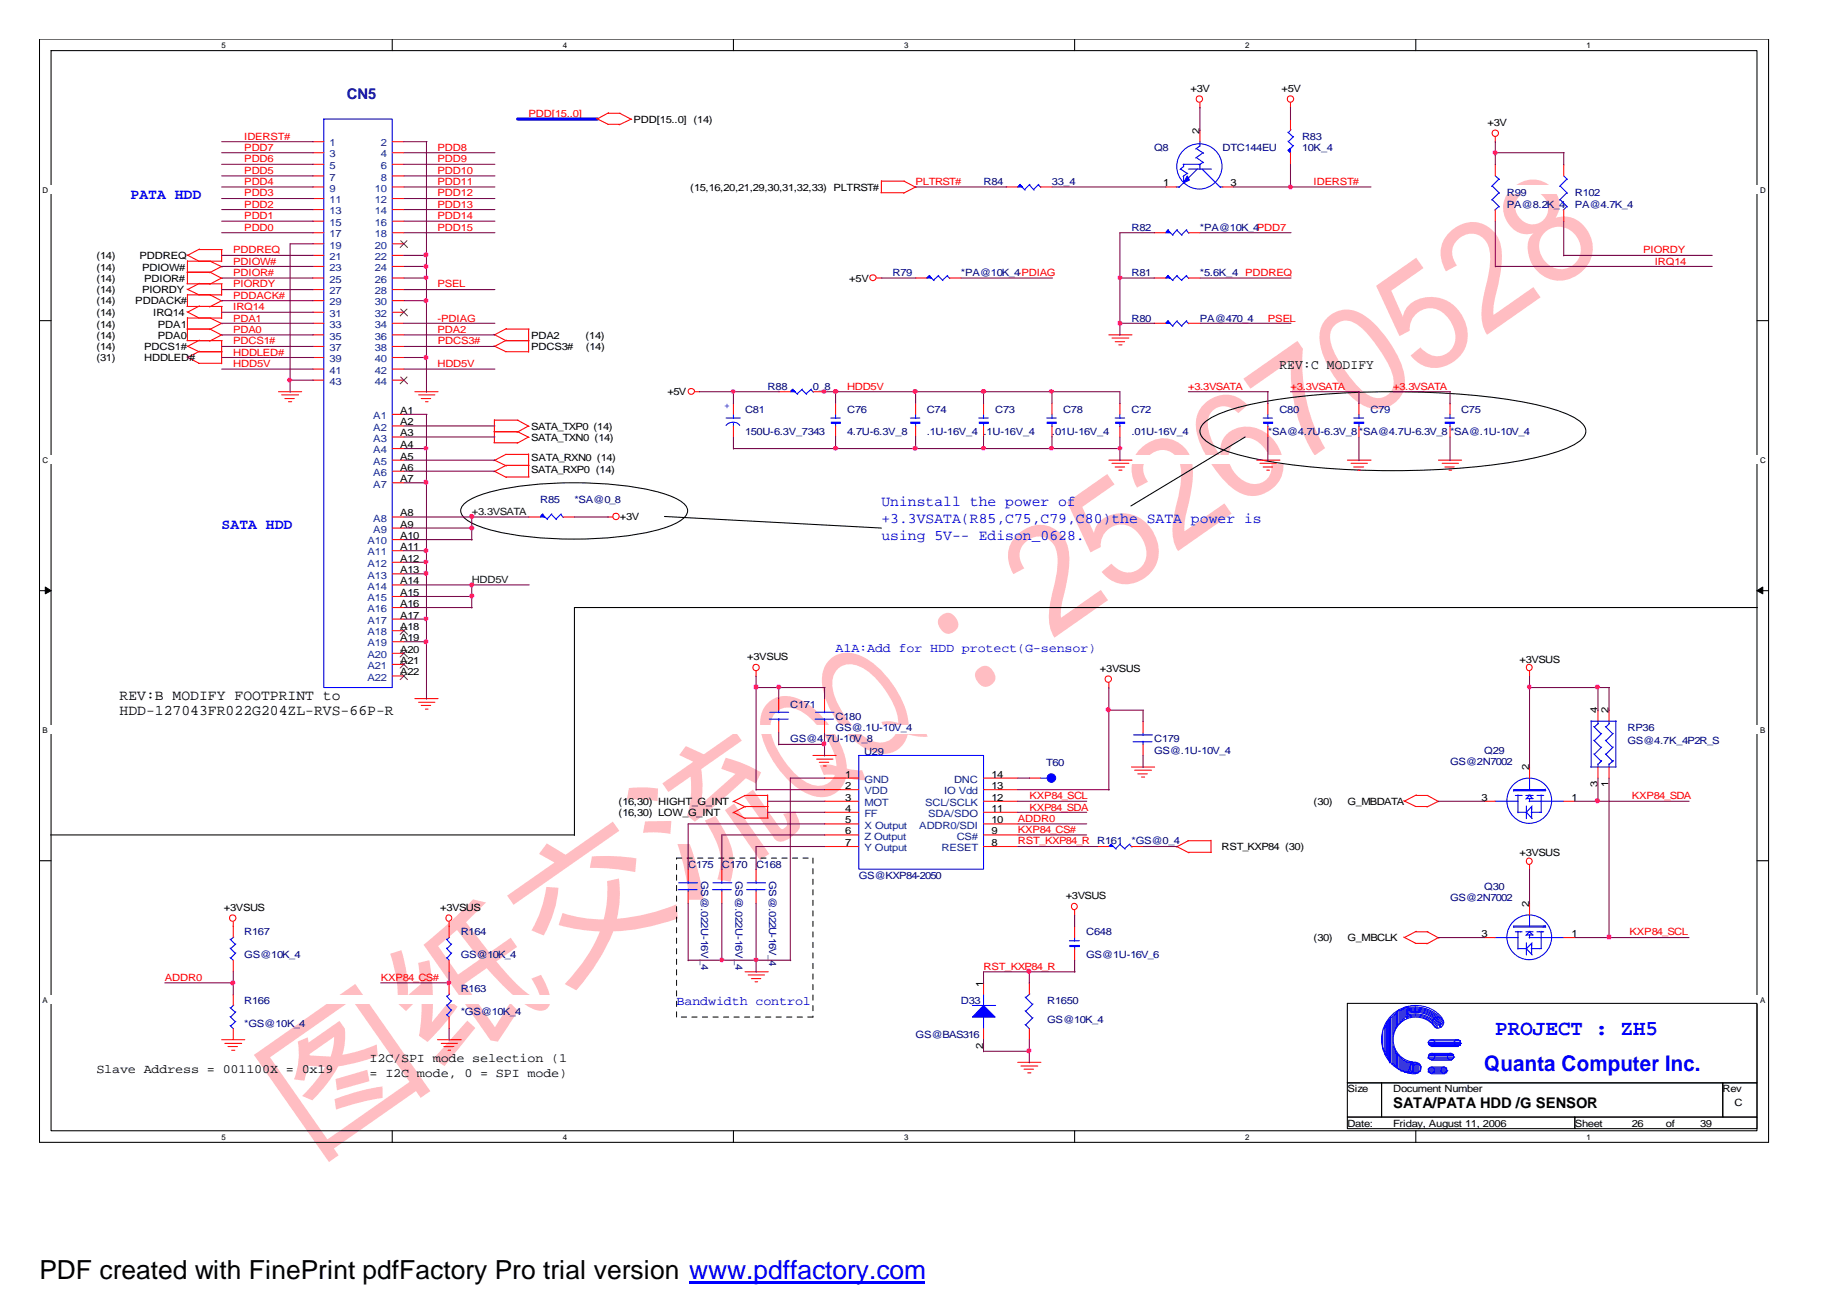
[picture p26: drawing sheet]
<svg xmlns="http://www.w3.org/2000/svg" width="297mm" height="210mm" viewBox="0 0 297 210" stroke-linecap="round" stroke-linejoin="round" font-family="sans-serif">
<defs><g id="words">
<text font-size="24.3" fill="#ffbdc2" x="49.9" y="186.4" transform="rotate(-35 49.9 186.4)">图纸交流QQ：252670528</text>
<text font-size="4.2" x="6.3" y="205.7">PDF created with FinePrint pdfFactory Pro trial version www.pdffactory.com</text>
<g font-size="3.5" fill="#00f">
<text x="240.5" y="166.6">PROJECT : ZH5</text>
<text x="238.7" y="172.3">Quanta Computer Inc.</text>
</g>
<text font-size="2.4" fill="#000080" x="55.8" y="15.8">CN5</text>
<g font-size="2.4" fill="#00f">
<text x="21" y="32">PATA HDD</text>
<text x="141.7" y="81.4">Uninstall the power of</text>
<text x="35.6" y="85.1">SATA HDD</text>
<text x="141.7" y="84.1">+3.3VSATA(R85,C75,C79,C80)the SATA power is</text>
<text x="141.7" y="86.8">using 5V-- Edison_0628.</text>
</g>
<g font-size="2.4">
<text x="19.2" y="112.5">REV:B MODIFY FOOTPRINT to</text>
<text x="19.2" y="115">HDD-127043FR022G204ZL-RVS-66P-R</text>
<text x="224" y="178.2">SATA/PATA HDD /G SENSOR</text>
</g>
<text font-size="2.2" x="205.7" y="59.4">REV:C MODIFY</text>
<g font-size="2" fill="#00f">
<text x="134.4" y="104.9">A1A:Add for HDD protect(G-sensor)</text>
<text x="108.8" y="161.6">Bandwidth control</text>
</g>
<g font-size="2">
<text x="15.5" y="172.6">Slave Address = 001100X = 0x19</text>
<text x="59.4" y="170.8">I2C/SPI mode selection (1</text>
<text x="59.4" y="173.2">= I2C mode, 0 = SPI mode)</text>
</g>
<g font-size="1.6">
<text x="191.4" y="14.7">+3V</text>
<text x="206.1" y="14.7">+5V</text>
<text x="101.9" y="19.7">PDD[15..0] (14)</text>
<text x="192.9" y="21.5" transform="rotate(-90 192.9 21.5)">2</text>
<text x="239.2" y="20.2">+3V</text>
<text x="187" y="30">1</text>
<text x="197.9" y="30">3</text>
<text x="111" y="30.7">(15,16,20,21,29,30,31,32,33) PLTRST#</text>
<text x="15.5" y="41.7">(14)</text>
<text x="22.4" y="41.7">PDDREQ</text>
<text x="15.5" y="43.5">(14)</text>
<text x="15.5" y="47.2">(14)</text>
<text x="15.5" y="45.3">(14)</text>
<text x="22.9" y="43.5">PDIOW#</text>
<text x="22.9" y="47.2">PIORDY</text>
<text x="23.2" y="45.3">PDIOR#</text>
<text x="136.6" y="45.3">+5V</text>
<text x="15.5" y="49">(14)</text>
<text x="15.5" y="50.8">(14)</text>
<text x="15.5" y="52.7">(14)</text>
<text x="21.8" y="49">PDDACK#</text>
<text x="24.6" y="50.8">IRQ14</text>
<text x="25.4" y="52.7">PDA1</text>
<text x="15.5" y="54.5">(14)</text>
<text x="15.5" y="56.3">(14)</text>
<text x="15.5" y="58.1">(31)</text>
<text x="23.2" y="56.3">PDCS1#</text>
<text x="23.2" y="58.1">HDDLED#</text>
<text x="25.4" y="54.5">PDA0</text>
<text x="85.4" y="54.5">PDA2</text>
<text x="85.4" y="56.3">PDCS3#</text>
<text x="94.2" y="54.5">(14)</text>
<text x="94.2" y="56.3">(14)</text>
<text x="107.4" y="63.6">+5V</text>
<text x="64.3" y="66.6">A1</text>
<text x="64.3" y="68.4">A2</text>
<text x="64.3" y="70.2">A3</text>
<text x="85.4" y="71">SATA_TXN0 (14)</text>
<text x="85.4" y="69.1">SATA_TXP0 (14)</text>
<text x="64.3" y="72.1">A4</text>
<text x="64.3" y="73.9">A5</text>
<text x="64.3" y="75.7">A6</text>
<text x="64.3" y="77.6">A7</text>
<text x="85.4" y="74.2">SATA_RXN0 (14)</text>
<text x="85.4" y="76">SATA_RXP0 (14)</text>
<text x="64.3" y="83.1">A8</text>
<text x="99.7" y="83.6">+3V</text>
<text x="64.3" y="84.9">A9</text>
<text x="64.3" y="86.7">A10</text>
<text x="64.3" y="88.5">A11</text>
<text x="64.3" y="90.4">A12</text>
<text x="64.3" y="92.2">A13</text>
<text x="64.3" y="94">A14</text>
<text x="64.3" y="95.9">A15</text>
<text x="64.3" y="97.6">A16</text>
<text x="64.3" y="99.5">A17</text>
<text x="64.3" y="101.4">A18</text>
<text x="64.3" y="103.1">A19</text>
<text x="64.3" y="105">A20</text>
<text x="64.3" y="106.8">A21</text>
<text x="120.1" y="106.2">+3VSUS</text>
<text x="244.3" y="106.6">+3VSUS</text>
<text x="64.3" y="108.6">A22</text>
<text x="176.9" y="108">+3VSUS</text>
<text x="256.9" y="114.7" transform="rotate(-90 256.9 114.7)">4</text>
<text x="258.7" y="114.7" transform="rotate(-90 258.7 114.7)">2</text>
<text x="135.9" y="125.1">1</text>
<text x="159.4" y="125.1">14</text>
<text x="245.9" y="123.9" transform="rotate(-90 245.9 123.9)">2</text>
<text x="99.5" y="129.5">(16,30) HIGHT_G_INT</text>
<text x="99.5" y="131.2">(16,30) LOW_G_INT</text>
<text x="135.9" y="128.8">3</text>
<text x="135.9" y="130.6">4</text>
<text x="135.9" y="126.9">2</text>
<text x="159.4" y="126.9">13</text>
<text x="159.4" y="128.8">12</text>
<text x="159.4" y="130.6">11</text>
<text x="211.2" y="129.5">(30)</text>
<text x="216.7" y="129.5">G_MBDATA</text>
<text x="238.3" y="128.8">3</text>
<text x="252.7" y="128.8">1</text>
<text x="256.9" y="126.6" transform="rotate(-90 256.9 126.6)">3</text>
<text x="258.7" y="126.6" transform="rotate(-90 258.7 126.6)">1</text>
<text x="135.9" y="132.4">5</text>
<text x="135.9" y="134.2">6</text>
<text x="135.9" y="136.1">7</text>
<text x="159.4" y="134.2">9</text>
<text x="159.4" y="132.4">10</text>
<text x="159.4" y="136.1">8</text>
<text x="196.4" y="136.8">RST_KXP84 (30)</text>
<text x="244.3" y="137.7">+3VSUS</text>
<text x="36" y="146.5">+3VSUS</text>
<text x="70.8" y="146.5">+3VSUS</text>
<text x="171.4" y="144.6">+3VSUS</text>
<text x="245.9" y="145.9" transform="rotate(-90 245.9 145.9)">2</text>
<text x="211.2" y="151.4">(30)</text>
<text x="216.7" y="151.4">G_MBCLK</text>
<text x="238.3" y="150.7">3</text>
<text x="252.7" y="150.7">1</text>
<text x="158.1" y="158.7" transform="rotate(-90 158.1 158.7)">1</text>
<text x="158.1" y="168.7" transform="rotate(-90 158.1 168.7)">2</text>
<text x="216.7" y="175.7">Size</text>
<text x="224" y="175.7">Document Number</text>
<text x="277" y="175.7">Rev</text>
<text x="278.9" y="177.9">C</text>
<text x="216.7" y="181.2">Date:</text>
<text x="224" y="181.2">Friday, August 11, 2006</text>
<text x="253.2" y="181.2">Sheet</text>
<text x="262.4" y="181.2">26</text>
<text x="267.9" y="181.2">of</text>
<text x="273.4" y="181.2">39</text>
</g>
<g font-size="1.6" fill="#f00">
<text x="39.3" y="22.5">IDERST#</text>
<text x="85" y="18.8">PDD[15..0]</text>
<text x="39.3" y="26.1">PDD6</text>
<text x="39.3" y="28">PDD5</text>
<text x="39.3" y="24.3">PDD7</text>
<text x="39.3" y="29.8">PDD4</text>
<text x="70.4" y="28">PDD10</text>
<text x="70.4" y="24.3">PDD8</text>
<text x="70.4" y="26.1">PDD9</text>
<text x="70.4" y="29.8">PDD11</text>
<text x="147.2" y="29.8">PLTRST#</text>
<text x="211.2" y="29.8">IDERST#</text>
<text x="39.3" y="31.6">PDD3</text>
<text x="39.3" y="33.5">PDD2</text>
<text x="39.3" y="35.2">PDD1</text>
<text x="70.4" y="33.5">PDD13</text>
<text x="70.4" y="31.6">PDD12</text>
<text x="70.4" y="35.2">PDD14</text>
<text x="37.5" y="40.7">PDDREQ</text>
<text x="39.3" y="37.1">PDD0</text>
<text x="70.4" y="37.1">PDD15</text>
<text x="264.2" y="40.7">PIORDY</text>
<text x="37.5" y="46.2">PIORDY</text>
<text x="37.5" y="42.6">PDIOW#</text>
<text x="37.5" y="44.4">PDIOR#</text>
<text x="70.4" y="46.2">PSEL</text>
<text x="266.1" y="42.6">IRQ14</text>
<text x="37.5" y="53.5">PDA0</text>
<text x="37.5" y="49.9">IRQ14</text>
<text x="37.5" y="48.1">PDDACK#</text>
<text x="37.5" y="51.7">PDA1</text>
<text x="70.4" y="51.7">-PDIAG</text>
<text x="70.4" y="53.5">PDA2</text>
<text x="203.9" y="51.7">PSEL</text>
<text x="37.5" y="55.4">PDCS1#</text>
<text x="37.5" y="57.2">HDDLED#</text>
<text x="37.5" y="59">HDD5V</text>
<text x="70.4" y="59">HDD5V</text>
<text x="70.4" y="55.4">PDCS3#</text>
<text x="136.2" y="62.7">HDD5V</text>
<text x="191" y="62.7">+3.3VSATA</text>
<text x="207.5" y="62.7">+3.3VSATA</text>
<text x="224" y="62.7">+3.3VSATA</text>
<text x="165.5" y="130.4">KXP84_SDA</text>
<text x="165.5" y="128.5">KXP84_SCL</text>
<text x="262.4" y="128.5">KXP84_SDA</text>
<text x="163.7" y="132.2">ADDR0</text>
<text x="163.7" y="134">KXP84_CS#</text>
<text x="163.7" y="135.8">RST_KXP84_R</text>
<text x="158.2" y="156">RST_KXP84_R</text>
<text x="262" y="150.5">KXP84_SCL</text>
<text x="26.5" y="157.8">ADDR0</text>
<text x="61.2" y="157.8">KXP84_CS#</text>
</g>
<g font-size="1.6" fill="#004080">
<text x="53" y="23.6">1</text>
<text x="61.2" y="23.6">2</text>
<text x="53" y="25.3">3</text>
<text x="53" y="27.2">5</text>
<text x="53" y="29.1">7</text>
<text x="61.2" y="25.3">4</text>
<text x="61.2" y="27.2">6</text>
<text x="61.2" y="29.1">8</text>
<text x="53" y="30.8">9</text>
<text x="53" y="32.7">11</text>
<text x="53" y="34.5">13</text>
<text x="60.3" y="30.8">10</text>
<text x="60.3" y="32.7">12</text>
<text x="60.3" y="34.5">14</text>
<text x="53" y="36.3">15</text>
<text x="53" y="38.2">17</text>
<text x="53" y="40">19</text>
<text x="53" y="41.8">21</text>
<text x="60.3" y="36.3">16</text>
<text x="60.3" y="38.2">18</text>
<text x="60.3" y="40">20</text>
<text x="60.3" y="41.8">22</text>
<text x="53" y="43.6">23</text>
<text x="53" y="45.5">25</text>
<text x="53" y="47.3">27</text>
<text x="60.3" y="43.6">24</text>
<text x="60.3" y="45.5">26</text>
<text x="60.3" y="47.3">28</text>
<text x="53" y="49.1">29</text>
<text x="53" y="51">31</text>
<text x="53" y="52.8">33</text>
<text x="60.3" y="49.1">30</text>
<text x="60.3" y="51">32</text>
<text x="60.3" y="52.8">34</text>
<text x="53" y="54.6">35</text>
<text x="53" y="56.5">37</text>
<text x="53" y="58.3">39</text>
<text x="60.3" y="54.6">36</text>
<text x="60.3" y="56.5">38</text>
<text x="60.3" y="58.3">40</text>
<text x="53" y="60.1">41</text>
<text x="53" y="61.9">43</text>
<text x="60.3" y="60.1">42</text>
<text x="60.3" y="61.9">44</text>
<text x="60" y="67.4">A1</text>
<text x="60" y="69.3">A2</text>
<text x="60" y="71">A3</text>
<text x="60" y="72.9">A4</text>
<text x="60" y="74.8">A5</text>
<text x="60" y="76.6">A6</text>
<text x="60" y="78.4">A7</text>
<text x="60" y="83.9">A8</text>
<text x="59.1" y="87.6">A10</text>
<text x="59.1" y="89.3">A11</text>
<text x="60" y="85.7">A9</text>
<text x="59.1" y="91.2">A12</text>
<text x="59.1" y="93.1">A13</text>
<text x="59.1" y="94.8">A14</text>
<text x="59.1" y="96.7">A15</text>
<text x="59.1" y="98.5">A16</text>
<text x="59.1" y="100.3">A17</text>
<text x="59.1" y="102.2">A18</text>
<text x="59.1" y="104">A19</text>
<text x="59.1" y="105.8">A20</text>
<text x="59.1" y="107.6">A21</text>
<text x="59.1" y="109.5">A22</text>
<text x="139" y="125.9">GND</text>
<text x="153.4" y="125.9">DNC</text>
<text x="139" y="129.6">MOT</text>
<text x="139" y="131.4">FF</text>
<text x="139" y="127.8">VDD</text>
<text x="148.8" y="129.6">SCL/SCLK</text>
<text x="149.3" y="131.4">SDA/SDO</text>
<text x="151.8" y="127.8">IO Vdd</text>
<text x="139" y="133.3">X Output</text>
<text x="139" y="135.1">Z Output</text>
<text x="139" y="136.9">Y Output</text>
<text x="147.8" y="133.3">ADDR0/SDI</text>
<text x="151.4" y="136.9">RESET</text>
<text x="153.8" y="135.1">CS#</text>
</g>
<g font-size="1.6" fill="#000080">
<text x="209.4" y="22.5">R83</text>
<text x="158.2" y="29.8">R84</text>
<text x="169.2" y="29.8">33_4</text>
<text x="185.6" y="24.3">Q8</text>
<text x="196.6" y="24.3">DTC144EU</text>
<text x="209.4" y="24.3">10K_4</text>
<text x="242.3" y="31.6">R99</text>
<text x="242.3" y="33.5">PA@8.2K_4</text>
<text x="253.2" y="31.6">R102</text>
<text x="253.2" y="33.5">PA@4.7K_4</text>
<text x="181.9" y="37.1">R82</text>
<text x="193" y="37.1">*PA@10K_4PDD7</text>
<text x="143.5" y="44.4">R79</text>
<text x="154.5" y="44.4">*PA@10K_4-PDIAG</text>
<text x="181.9" y="44.4">R81</text>
<text x="193" y="44.4">*5.6K_4 PDDREQ</text>
<text x="181.9" y="51.7">R80</text>
<text x="193" y="51.7">PA@470_4</text>
<text x="123.4" y="62.7">R88</text>
<text x="130.7" y="62.7">0_8</text>
<text x="119.8" y="66.4">C81</text>
<text x="119.8" y="70">150U-6.3V_7343</text>
<text x="136.2" y="70">4.7U-6.3V_8</text>
<text x="136.2" y="66.4">C76</text>
<text x="149" y="70">.1U-16V_4 .1U-16V_4</text>
<text x="149" y="66.4">C74</text>
<text x="160" y="66.4">C73</text>
<text x="169.2" y="70">.01U-16V_4</text>
<text x="170.9" y="66.4">C78</text>
<text x="181.9" y="70">.01U-16V_4</text>
<text x="181.9" y="66.4">C72</text>
<text x="203.9" y="70">*SA@4.7U-6.3V_8*SA@4.7U-6.3V_8 *SA@.1U-10V_4</text>
<text x="205.7" y="66.4">C80</text>
<text x="220.4" y="66.4">C79</text>
<text x="234.9" y="66.4">C75</text>
<text x="86.9" y="81">R85</text>
<text x="92.4" y="81">*SA@0_8</text>
<text x="127.1" y="113.9">C171</text>
<text x="127.1" y="119.4">GS@4.7U-10V_8</text>
<text x="134.4" y="115.8">C180</text>
<text x="134.4" y="117.5">GS@.1U-10V_4</text>
<text x="185.6" y="119.4">C179</text>
<text x="261.7" y="117.5">RP36</text>
<text x="261.7" y="119.7">GS@4.7K_4P2R_S</text>
<text x="138.9" y="121.4">U29</text>
<text x="168.2" y="123.2">T60</text>
<text x="185.6" y="121.3">GS@.1U-10V_4</text>
<text x="233.2" y="123">GS@2N7002</text>
<text x="238.7" y="121.3">Q29</text>
<text x="176.4" y="135.8">R161</text>
<text x="181.9" y="135.8">*GS@0_4</text>
<text x="110.7" y="139.5">C175</text>
<text x="112.8" y="141.7" transform="rotate(90 112.8 141.7)">GS@.022U-16V_4</text>
<text x="116.1" y="139.5">C170</text>
<text x="118.3" y="141.7" transform="rotate(90 118.3 141.7)">GS@.022U-16V_4</text>
<text x="121.6" y="139.5">C168</text>
<text x="123.7" y="141.7" transform="rotate(90 123.7 141.7)">GS@.022U-16V_4</text>
<text x="138.1" y="141.3">GS@KXP84-2050</text>
<text x="238.7" y="143.2">Q30</text>
<text x="233.2" y="145">GS@2N7002</text>
<text x="39.3" y="150.5">R167</text>
<text x="39.3" y="154.1">GS@10K_4</text>
<text x="74.1" y="150.5">R164</text>
<text x="74.1" y="154.1">GS@10K_4</text>
<text x="174.7" y="150.5">C648</text>
<text x="174.7" y="154.1">GS@1U-16V_6</text>
<text x="39.3" y="161.5">R166</text>
<text x="74.1" y="159.6">R163</text>
<text x="154.5" y="161.5">D33</text>
<text x="168.4" y="161.5">R1650</text>
<text x="39.3" y="165.1">*GS@10K_4</text>
<text x="74.1" y="163.3">*GS@10K_4</text>
<text x="147.2" y="167">GS@BAS316</text>
<text x="168.4" y="164.6">GS@10K_4</text>
</g>
<text font-size="1.6" fill="#00f" x="116.5" y="64.9" transform="rotate(90 116.5 64.9)">+</text>
<g font-size="1.6" fill="#004000">
<text x="75.9" y="82.8">+3.3VSATA</text>
<text x="75.9" y="93.8">HDD5V</text>
</g>
<g font-size="1.3">
<text x="35.6" y="7.7">5</text>
<text x="90.5" y="7.7">4</text>
<text x="145.4" y="7.7">3</text>
<text x="200.2" y="7.7">2</text>
<text x="255.1" y="7.7">1</text>
<text x="6.9" y="31">D</text>
<text x="283" y="31">D</text>
<text x="6.9" y="74.4">C</text>
<text x="283" y="74.4">C</text>
<text x="6.9" y="117.9">B</text>
<text x="283" y="117.9">B</text>
<text x="6.9" y="161.3">A</text>
<text x="283" y="161.3">A</text>
<text x="35.6" y="183.3">5</text>
<text x="90.5" y="183.3">4</text>
<text x="145.4" y="183.3">3</text>
<text x="200.2" y="183.3">2</text>
<text x="255.1" y="183.3">1</text>
</g>
</g></defs>
<path d="M6.3 6.3h278.1v177.4h-278zM8.2 8.1h274.3v173.8h-274.3z" fill="none" stroke="#000" stroke-width=".17"/>
<g fill="#fff">
<path d="M35.6 6.5h.7v1.5h-.7z"/>
<path d="M35.6 182.1h.7v1.5h-.7z"/>
</g>
<path d="M63.1 6.3v1.8M63.1 181.9v1.8" fill="none" stroke="#000" stroke-width=".17"/>
<g fill="#fff">
<path d="M90.5 6.5h.7v1.5h-.7z"/>
<path d="M90.5 182.1h.7v1.5h-.7z"/>
</g>
<path d="M117.9 6.3v1.8M117.9 181.9v1.8" fill="none" stroke="#000" stroke-width=".17"/>
<g fill="#fff">
<path d="M145.4 6.5h.6v1.5h-.6z"/>
<path d="M145.4 182.1h.6v1.5h-.6z"/>
</g>
<path d="M172.8 6.3v1.8M172.8 181.9v1.8" fill="none" stroke="#000" stroke-width=".17"/>
<g fill="#fff">
<path d="M200.2 6.5h.7v1.5h-.7z"/>
<path d="M200.2 182.1h.7v1.5h-.7z"/>
</g>
<path d="M227.7 6.3v1.8M227.7 181.9v1.8" fill="none" stroke="#000" stroke-width=".17"/>
<g fill="#fff">
<path d="M255.1 6.5h.7v1.5h-.7z"/>
<path d="M255.1 182.1h.7v1.5h-.7z"/>
<path d="M6.9 29.8h277.1v1.5h-277.1z"/>
<path d="M6.9 73.3h277.1v1.4h-277.1z"/>
</g>
<path d="M6.4 51.6h1.8M282.5 51.6h1.9" fill="none" stroke="#000" stroke-width=".17"/>
<path d="M6.9 116.7h277v1.4h-277z" fill="#fff"/>
<path d="M6.4 95h1.8M282.5 95h1.9" fill="none" stroke="#000" stroke-width=".17"/>
<path d="M7.3 94.4l.9 .6-.9 .5zM282.5 95l1-.6v1.1z" fill="#000" stroke="#000" stroke-width=".16"/>
<path d="M6.9 160.1h276.9v1.5h-276.9z" fill="#fff"/>
<g fill="none" stroke="#000" stroke-width=".17">
<path d="M193.5 68.2a9.1 9.1 0 0 1 3.7-2.1 71.7 71.7 0 0 1 18.5-2.9 128.9 128.9 0 0 1 30.2 1.6 22.1 22.1 0 0 1 8 2.9 1.8 1.8 0 0 1 .6 2.8 9.3 9.3 0 0 1-3.7 2 72.5 72.5 0 0 1-18.6 3 126.5 126.5 0 0 1-30.2-1.7 22.2 22.2 0 0 1-7.9-2.8 1.79 1.79 0 0 1-.6-2.8zM200.2 70.3l-18.3 11.1M74.6 81.1a13.2 13.2 0 0 1 6.3-2.5 64.7 64.7 0 0 1 24.3 .4 11.8 11.8 0 0 1 4.9 2.1 1.35 1.35 0 0 1 0 2.1 13.1 13.1 0 0 1-6.4 2.5 64.2 64.2 0 0 1-24.3-.3 11.4 11.4 0 0 1-4.8-2.2 1.36 1.36 0 0 1 0-2.1zM106.8 83.1l34.9 1.8M282.6 97.7h-190.2v36.7M6.4 138.4h1.8M8.1 134.3h84.3M282.5 138.4h1.9M216.7 161.4h65.8v12.8h-65.8zM216.7 174.2h5.5v5.5h-5.5zM216.7 179.7h36.5v1.8h-36.5zM222.2 174.2h54.8v5.5h-54.8z"/>
<path d="M253.2 179.7h29.3v1.8h-29.3zM277 174.2h5.5v5.5h-5.5z"/>
</g>
<path d="M108.8 138h21.9M130.7 138v25.6M108.8 163.6v-25.6M130.7 163.6h-21.9" fill="none" stroke="#000" stroke-width=".16" stroke-dasharray=".8"/>
<g fill="none" stroke="#f00" stroke-width=".17">
<path d="M95.9 19.1l1.9 .9M97.7 20h2M97.8 18.2h1.9M97.9 18.1l-1.9 1M99.7 18.2l1.9 1M101.5 19.1l-1.9 1M193 16.5v.9M207.5 16.5v.9M207.5 19.1v1.8M50.3 22.8h1.8M50.3 24.6h1.8M50.3 26.4h1.8"/>
<path d="M50.3 28.3h1.8M50.3 30.1h1.8M50.3 31.9h1.8M50.3 33.7h1.8M50.3 35.6h1.8M50.3 37.4h1.8M50.3 39.2h1.8M63.1 22.8h1.8M63.1 24.6h1.8M63.1 26.4h1.8M63.1 28.3h1.8M63.1 30.1h1.8"/>
<path d="M63.1 31.9h1.8M63.1 33.7h1.8M63.1 35.6h1.8M63.1 37.4h1.8M63.1 39.2h1.8M141.6 31h3.8M141.7 29.1h3.8M141.7 29.1v1.9M145.4 29.1l1.9 1.1M147.2 30.1l-1.9 1M161.8 30.1h1.9M167.3 30.1h1.9"/>
<path d="M185.6 37.4h1.9M187.5 30.1h1.7M191.1 37.4h1.9M193 20.9v1.9M196.6 30.1h1.8M207.5 24.6v1.8M240.5 22v.9M240.5 26.4v1.9M240.5 33.7v1.9M251.5 26.4v1.9M251.5 33.7v1.9M30.1 55.6l1.9 1"/>
<path d="M30.1 50.1l1.9 1.1M30.1 46.5l1.9 .9M30.1 41l1.9 1M30.1 57.4l1.9 1M30.1 52.9h3.8M30.1 54.8h5.6M30.1 43.8h3.8M30.1 45.6h5.6M30.1 49.3h5.6M30.1 51.2h5.5M30.1 41.9v3.7M30.1 47.3v2"/>
<path d="M30.1 51.1v3.7M30.1 47.4h5.5M30.1 42h5.5M31.9 56.6h3.8M31.9 58.4h3.7M32 40.1h3.7M32.1 54.7l-2 1M32.1 49.2l-2 1M32.1 45.6l-2 1M32.1 40.1l-2 1M32.1 56.5l-2 1M33.8 51.2l1.9 .9"/>
<path d="M33.8 43.8l1.9 1M33.8 52.9l1.9 1M33.8 47.4l1.9 1M33.8 42l1.9 .9M35.6 52l-1.9 1M35.6 40.1v2M35.6 45.6v1.9M35.6 49.3v1.9M35.6 54.8v3.7M35.6 44.7l-1.9 1M35.6 53.9l-1.9 1M35.6 48.4l-1.9 1"/>
<path d="M35.6 42.9l-1.9 1M50.3 44.7h1.8M50.3 53.9h1.8M50.3 41.1h1.8M50.3 42.9h1.8M50.3 46.6h1.8M50.3 48.4h1.8M50.3 50.2h1.8M50.3 52h1.8M50.3 55.7h1.8M50.3 57.5h1.8M50.3 59.4h1.8"/>
<path d="M63.1 44.7h1.8M63.1 53.9h1.8M63.1 41.1h1.8M63.1 42.9h1.8M63.1 46.6h1.8M63.1 48.4h1.8M63.1 50.2h1.8M63.1 52h1.8M63.1 55.7h1.8M63.1 57.5h1.8M63.1 59.4h1.8M79.4 53.8l2 1"/>
<path d="M79.4 55.6l2 1M81.3 54.8h3.8M81.3 56.6h3.7M81.4 52.9h3.7M81.4 52.8l-1.9 1.1M81.4 54.7l-1.9 1M85 52.9v3.8M141 44.7h.8M147.2 44.7h1.8M152.7 44.7h1.8M178.3 53.9h3.7M178.8 54.4h2.7"/>
<path d="M179.3 55h1.5M179.9 55.5h.5M185.6 44.7h1.9M185.6 52h1.9M191.1 44.7h1.9M191.1 52h1.9M44.8 63h3.7M45.3 63.5h2.7M45.8 64.1h1.5M46.4 64.6h.5M50.3 61.1h1.8M63.1 74h1.8"/>
<path d="M63.1 61.1h1.8M63.1 66.6h1.8M63.1 68.5h1.8M63.1 70.3h1.8M63.1 72.2h1.8M63.1 75.8h1.8M63.1 77.7h1.8M66.7 63h3.7M67.3 63.5h2.6M67.7 64.1h1.6M68.4 64.6h.4M79.4 69.4h3.9"/>
<path d="M79.4 71.2h3.8M79.5 67.5v3.7M79.5 67.6h3.8M79.5 74l1.9 .9M79.5 75.8l1.9 1M81.3 74.9h3.8M81.3 73.1h3.7M81.4 73.1l-2 1M81.4 76.7h3.7M81.4 74.9l-2 1M83.2 69.4l1.9 1M83.2 67.6l1.9 1"/>
<path d="M85 73v3.7M85 70.3l-1.9 1M85 68.5l-1.9 1M111.8 63h.7M117.9 64.9v1.7M117.9 68.5v1.8M125.2 63h1.9M130.7 63h1.9M134.4 64.9v1.7M134.4 68.5v1.8M147.2 64.9v1.7M147.2 68.5v1.8"/>
<path d="M158.2 64.9v1.7M158.2 68.5v1.8M169.2 64.9v1.7M169.2 68.5v1.8M178.3 74h3.7M178.8 74.5h2.7M179.3 75.1h1.5M179.9 75.6h.5M180.1 64.9v1.7M180.1 68.5v1.8M202.1 74h3.7M202.6 74.5h2.6"/>
<path d="M203.1 75.1h1.5M203.7 75.6h.4M203.9 64.9v1.7M203.9 68.5v1.8M216.7 74h3.8M217.3 74.5h2.6M217.7 75.1h1.6M218.4 75.6h.4M218.5 64.9v1.7M218.5 68.5v1.8M231.3 74h3.7M231.9 74.5h2.6"/>
<path d="M232.3 75.1h1.5M233 75.6h.4M233.2 64.9v1.7M233.2 68.5v1.8M63.1 83.2h1.8M63.1 84.9h1.8M63.1 86.8h1.8M63.1 88.6h1.8M63.1 90.4h1.8M63.1 92.3h1.8M63.1 94.1h1.8M63.1 95.9h1.8"/>
<path d="M63.1 97.7h1.8M63.1 99.6h1.8M85 83.2h1.9M90.5 83.2h1.9M97.7 83.2h.9M63.1 101.4h1.8M63.1 103.2h1.8M63.1 105.1h1.8M63.1 106.9h1.8M63.1 108.7h1.8M66.7 112.4h3.7M67.3 113h2.6"/>
<path d="M67.7 113.5h1.6M68.4 114.1h.4M121.6 108v.8M125.2 112.4v1.8M125.2 116v1.9M132.6 112.4v1.8M132.6 116v1.9M178.3 109.8v.9M183.8 116v1.9M183.8 119.7v1.8M246 108v.8M257 114.2v1.8"/>
<path d="M258.7 114.2v1.8M110.7 139.8v1.9M116.1 139.8v1.9M117.9 128.9l2 .9M117.9 130.7l2 1M119.7 129.7h3.8M119.7 127.9h3.7M119.8 127.9l-1.9 1.1M119.8 131.6h3.7M119.8 129.7l-1.9 1M121.6 139.8v1.9M123.4 127.9v3.7"/>
<path d="M130.7 121.5h3.8M131.3 122.1h2.6M131.7 122.6h1.6M132.4 123.2h.4M132.6 136.2h5.5M132.6 128.9h5.5M132.6 130.7h5.5M132.6 132.5h5.5M132.6 134.3h5.5M132.6 125.2h5.5M132.6 127h5.5M158.2 136.2h5.5"/>
<path d="M158.2 128.9h5.5M158.2 130.7h5.5M158.2 132.5h5.5M158.2 134.3h5.5M158.2 125.2h5.5M158.2 127h5.5M165.5 125.2h1.8M176.4 136.2h1.9M181.9 136.2h1.9M181.9 123.4h3.8M182.5 123.9h2.7M183 124.5h1.5"/>
<path d="M183.6 125h.5M189.2 136.2l2 1M191 135.2h3.7M191.1 135.2l-2 1M191.1 137.1h3.7M194.7 135.1v2M225.7 128.8l2 .9M227.6 129.7h1.9M227.7 127.9h1.9M227.8 127.9l-2 1M229.5 127.9l1.9 1.1M231.3 128.9l-1.9 .9"/>
<path d="M238.7 128.9h1.8M246 123.4v1.8M246 139.1v.8M251.5 128.9h1.7M257 123.4v1.8M258.7 123.4v1.8M37.5 148.3v2.5M37.5 154.4v1.9M37.5 159.9v1.8M72.2 148.3v2.5M72.2 154.4v1.9M72.2 158.1v1.8"/>
<path d="M110.7 143.4v1.9M116.1 143.4v1.9M119.8 156.3h3.7M120.3 156.8h2.6M120.8 157.4h1.5M121.4 157.9h.4M121.6 143.4v1.9M158.2 158.1v1.8M165.5 158.1v1.8M172.8 146.4v.8M172.8 148.9v1.9M172.8 152.6v1.8"/>
<path d="M225.7 150.7l2 1M227.6 151.7h1.9M227.7 149.9h1.9M227.8 149.8l-2 1M229.5 149.9l1.9 1M231.3 150.8l-1.9 1M238.7 150.8h1.8M246 145.3v1.9M251.5 150.8h1.7M35.6 167.2h3.8M36.2 167.8h2.7M36.7 168.3h1.5"/>
<path d="M37.3 168.9h.5M37.5 165.5v1.7M70.4 167.2h3.8M71 167.8h2.6M71.4 168.3h1.6M72.1 168.9h.4M72.2 163.6v1.9M158.2 165.5v1.7M163.7 170.9h3.7M164.2 171.5h2.7M164.7 172h1.5M165.3 172.6h.5"/>
<path d="M165.5 165.5v1.7"/>
<circle cx="192.9" cy="15.9" r=".52"/>
<circle cx="207.5" cy="15.9" r=".52"/>
<circle cx="240.4" cy="21.4" r=".52"/>
<circle cx="140.4" cy="44.7" r=".5"/>
<circle cx="111.2" cy="63" r=".5"/>
<circle cx="99" cy="83.1" r=".52"/>
<circle cx="121.6" cy="107.4" r=".52"/>
<circle cx="178.2" cy="109.2" r=".52"/>
<circle cx="245.9" cy="107.4" r=".5"/>
<circle cx="245.9" cy="138.5" r=".5"/>
<circle cx="37.4" cy="147.7" r=".52"/>
<circle cx="72.1" cy="147.7" r=".5"/>
<circle cx="172.7" cy="145.8" r=".5"/>
</g>
<g fill="none" stroke="#00f" stroke-width=".17">
<path d="M52.1 19.1h11v91.5h-11zM164 29.7l.8 .9M164.1 29.6l-.4 .5M165.5 29.7l.8 .9M165.6 29.6l-.8 .9M167 29.7l.4 .5M167 29.6l-.8 .9M187.8 37l.8 .9M187.9 36.9l-.4 .5M189.1 30.1h.6M189.2 37l.9 .9M189.3 36.9l-.7 .9"/>
<path d="M189.8 27.2l1.2 .8M190.2 26.4h2.8v.9M190.3 29.4l-.7 .8M190.3 26.4v.5M190.3 28.3v1.2M190.3 26.8l-.6 .5M190.8 37l.4 .5M190.8 36.9l-.8 .9M190.9 27.9l-.7 .5M191.1 27.2h3.7M192.4 23.9l1.1 .8M192.4 25.3l1.1 .9"/>
<path d="M192.5 27.2l-1.5 1.5M193 22.8v.8M193 23.5l-.7 .5M193.3 27.2l3 3M193.5 24.6l-1.2 .8M193.5 26.1l-.6 .4M196.2 30.1h.5M207.1 24.1l.4 .5M207.1 22.7l.8 .8M207.1 21.3l.8 .7M207.6 20.8l-.4 .6M208 23.4l-.8 .8"/>
<path d="M208 21.9l-.8 .9M239.9 29.9l1.2 1.2M239.9 32.1l1.2 1.2M240.5 28.3l.6 .6M241 28.8l-1.1 1.2M241 31l-1.1 1.2M241 33.2l-.6 .6M250.9 29.9l1.2 1.2M250.9 32.1l1.2 1.2M251.5 28.3l.6 .6M252 28.8l-1.2 1.2M252 31l-1.2 1.2"/>
<path d="M252 33.2l-.6 .6M149.4 44.4l.8 .7M149.5 44.3l-.5 .4M150.9 44.4l.7 .7M151 44.3l-.9 .8M152.3 44.4l.4 .4M152.4 44.3l-.8 .8M187.8 44.4l.8 .7M187.8 51.7l.8 .8M187.9 44.3l-.4 .4M187.9 51.6l-.4 .4M189.2 44.4l.9 .7"/>
<path d="M189.2 51.7l.9 .8M189.3 44.3l-.7 .8M189.3 51.6l-.7 .8M190.8 44.4l.4 .4M190.8 51.7l.4 .4M190.8 44.3l-.8 .8M190.8 51.6l-.8 .8M116.8 68.4a1.45 1.45 0 0 1 2.2 0M116.8 67.2h2.2M117.9 66.6v.7M117.9 68.1v.5M127.4 62.7l.9 .7"/>
<path d="M127.5 62.6l-.4 .4M128.9 62.7l.8 .7M129 62.6l-.8 .7M130.4 62.7l.4 .4M130.5 62.6l-.9 .7M133.6 67.2h1.5M134.4 66.6v.7M134.4 68.1v.5M146.4 67.2h1.5M147.2 66.6v.7M147.2 68.1v.5M157.4 67.2h1.5"/>
<path d="M158.2 66.6v.7M158.2 68.1v.5M168.3 67.2h1.5M169.2 66.6v.7M169.2 68.1v.5M179.3 67.2h1.5M180.1 66.6v.7M180.1 68.1v.5M203.1 67.2h1.5M203.9 66.6v.7M203.9 68.1v.5M217.7 67.2h1.6"/>
<path d="M218.5 66.6v.7M218.5 68.1v.5M232.3 67.2h1.5M233.2 66.6v.7M233.2 68.1v.5M87.2 82.7l.9 .9M87.3 82.6l-.4 .6M88.6 82.7l.9 .9M88.7 82.6l-.7 .9M90.2 82.7l.4 .5M90.3 82.6l-.9 .9M123.7 115.7h3"/>
<path d="M123.8 114.6h3M125.2 114.2v.5M125.2 115.6v.4M131.1 115.7h2.9M131.1 114.6h3M132.6 114.2v.5M132.6 115.6v.4M182.2 119.3h3.1M182.3 118.2h3M183.8 117.9v.4M183.8 119.2v.5M255.9 115.9v7.5"/>
<path d="M255.9 116h4M256.3 119.1l1.2 1.1M256.3 116.9l1.2 1.1M257 115.9v.5M257 116.3l-.6 .6M257.6 118l-1.2 1.1M258.1 119.1l1.2 1.1M258.1 116.9l1.2 1.1M258.7 115.9v.5M258.8 116.3l-.6 .6M259.4 118l-1.2 1.1M259.8 115.9v7.5h-4"/>
<path d="M138.1 121.5h20.1v18.3h-20.1zM167.3 125.2h1.2M178.6 135.8l.9 .8M178.7 135.7l-.4 .5M180.1 135.8l.8 .8M180.2 135.7l-.8 .8M181.6 135.8l.4 .4M181.7 135.7l-.9 .8M240.4 128.9h3.7M243.4 127.2h5.2M243.7 127.9h1.1M244.1 127.9v2.8"/>
<path d="M244.1 130.7h1.4M245.4 127.9h1.1M245.4 128.5h1.1M245.4 129.6v2.1M245.9 127.9l.4 .4M245.9 128.9h5.6M246 125.2v1.9M246 128.5v.5M246 127.9l-.6 .6M246.2 130.7h1.7M246.2 128.2l.3 .3M246.3 129.7v1.9"/>
<path d="M246.4 129.6l-1 1.1 1 1M247.1 127.9h1.1M247.8 127.9v2.8M248.5 127h-5.1v.3M248.5 126.9v.3M256.3 121.3l1.2 1.1M257 122.9v.5M257.6 120.2l-1.2 1.1M257.6 122.4l-.6 .6M258.1 121.3l1.2 1.1M258.7 122.9v.5M259.2 122.6l.2-.2-.7 .6"/>
<path d="M259.4 120.2l-1.2 1.1M37 152.5l.8 .8M37 151.1l.8 .8M37 154l.5 .4M37.6 150.7l-.5 .4M37.9 153.3l-.8 .8M37.9 151.8l-.8 .8M71.8 152.5l.8 .8M71.8 151.1l.8 .8M71.8 154l.4 .4M72.3 150.7l-.4 .4M72.3 159.9l-.4 .4"/>
<path d="M72.6 153.3l-.7 .8M72.6 151.8l-.7 .8M109.1 143.1h3M109.1 142h3.1M110.7 141.7v.4M110.7 143v.4M114.6 143.1h3M114.6 142h3.1M116.1 141.7v.4M116.1 143v.4M120.1 143.1h2.9M120.1 142h3"/>
<path d="M121.6 141.7v.4M121.6 143v.4M158.2 159.9v1.8M165.6 159.9l-.7 .6M172 151.3h1.6M172.8 150.8v.6M172.8 152.2v.5M240.4 150.8h3.7M243.4 149.1h5.2M243.7 149.9h1.1M244.1 149.8v2.9M244.1 152.6h1.4"/>
<path d="M245.4 149.9h1.1M245.4 151.7v1.9M245.4 150.4h1.1M245.9 149.8l.6 .6M245.9 150.8h5.6M246 147.2v1.8M246 150.4v.5M246 149.8l-.6 .7M246.2 152.6h1.7M246.3 151.7v1.8M246.4 151.7l-1 .9 1 1M247.1 149.9h1.1"/>
<path d="M247.8 149.8v2.8M248.5 148.9h-5.1v.3M248.5 148.9v.2M37 163.5l.8 .9M37 162.1l.8 .7M37 164.9l.5 .6M37.6 161.6l-.5 .6M37.9 164.3l-.8 .7M37.9 162.7l-.8 .9M71.8 161.6l.8 .9M71.8 160.2l.8 .9M71.8 163.2l.4 .4"/>
<path d="M72.6 161l-.7 .7M72.6 162.4l-.7 .9M156.4 161.7h3.7M158.2 163.5v2M164.8 164.8l.7 .7M164.8 162.6l1.2 1.2M164.8 160.4l1.2 1.2M166.1 163.7l-1.2 1.2M166.1 161.5l-1.2 1.2M222.3 166v2.6M222.3 168.5l.4 .7M222.6 165.4v3.7"/>
<path d="M222.8 165v4.7M222.8 169.6l.2 .3M222.8 164.9l-.2 .6M222.9 164.6v5.2M223.1 164.4v5.9M223.1 170.2l.3 .2M223.2 164.3l-.3 .4M223.3 164v6.4M223.4 163.9v7.1M223.5 163.8l-.2 .3M223.6 163.7v7.2M223.9 163.6v7.6"/>
<path d="M223.9 171.1h.2M223.9 163.5l-.3 .3M224 163.3v3.1M224 168.2v2.9M224 168.3l.3 .5M224.2 171.3l.3 .2M224.2 163.2v2.6M224.2 168.7v2.7M224.3 165.7l-.3 .6M224.4 163.1v2.4M224.4 169v2.5M224.4 169.1l.2 .4"/>
<path d="M224.5 163l-.3 .3M224.5 171.6l.3 .3M224.5 162.7v2.5M224.5 169.4v2.3M224.6 165.1l-.2 .4M224.7 162.7v2.2M224.7 169.5v2.3M224.7 169.6l.3 .3M224.8 162.6l-.3 .2M225 172h.2M225 162.4v2.3M225 169.8v2.3"/>
<path d="M225 162.5h.2M225 164.6l-.3 .3M225.1 162.5v2.1M225.1 169.9v2.1M225.1 170l.3 .3M225.3 172.2h.3M225.3 162.4v2M225.3 170.2v2.1M225.4 164.3l-.3 .2M225.5 162.3v1.9M225.5 170.3v1.9M225.5 170.4l.2 .2"/>
<path d="M225.6 162.2l-.3 .3M225.6 162.2v1.7M225.6 170.5v1.8M225.6 172.2l.3 .3M225.7 163.8l-.2 .3M225.8 162.2v1.8M225.8 170.4v2M225.8 170.5l.3 .3M225.9 162.1l-.3 .2M226 163.5l.2 .3M226.1 172.4h.2M226.1 162.1v1.5"/>
<path d="M226.1 170.7v1.8M226.1 163.1a4.5 4.5 0 0 1 5.5 2.1M226.1 162.8l1.5-.1a4.5 4.5 0 0 1 4.1 2.5M226.1 162.7l1.5-.2a4.6 4.6 0 0 1 4.1 2.4M226.1 162.5l1.5-.2a4.7 4.7 0 0 1 4.3 2.6M226.2 163.7a3.9 3.9 0 0 1 4.8 1.7M226.2 163.5a4.1 4.1 0 0 1 5 1.9M226.2 163.3a4.7 4.7 0 0 1 5 1.6M226.2 162v1.8M226.2 170.7v1.7M226.2 170.9h.3M226.3 172.6h.4"/>
<path d="M226.3 161.9l-.2 .3M226.3 162.3l1.3-.1a5.1 5.1 0 0 1 4.5 2.5M226.3 162.1l1.3-.1a5.4 5.4 0 0 1 4.6 2.4M226.4 172.4h.3M226.4 162.1v1.5M226.4 170.9v1.6M226.6 170.9h.2M226.6 170.8v1.6M226.7 170.9v1.7M226.9 170.9v1.7M227 170.8l-.6 1.8M227.2 170.8v1.6"/>
<path d="M227.2 170.9l.2 .5M227.2 172.3l-.3 .3M227.3 172.6h.3M227.3 171.3v1.3M227.5 171.1h.3M227.5 171v1.6M227.7 172.6h.2M227.7 171.1v1.5M227.8 171.1h.3M227.8 171v1.6M228 171.1v1.5M228.2 171.2v1.2"/>
<path d="M228.2 171.3l.3 .2M228.3 172.3l-.3 .3M228.4 171.5v.8M229.6 167.7h5.2M229.6 170.2h4.1M229.6 172h3M229.6 172.4h3M229.7 167.7v.2M229.7 172v.3M229.7 167.8h5.3M229.7 170h4.2M229.7 170.2l.4 .2"/>
<path d="M229.7 172.2h3.1M229.7 172.4l.4 .2M229.8 168h5M229.8 169.8h3.9M229.9 167.4h5M229.9 168l.2 .2M229.9 169.6h3.9M229.9 169.8l-.3 .3M229.9 171.8h2.8M230 168.2h4.9M230 170.4h3.6M230 172.6h2.7"/>
<path d="M230.2 171.6h2.1M230.2 172.7h2.1M230.2 170.5h3.2M230.2 169.4h3.2M230.2 168.3h4.3M230.2 167.2h4.3M230.5 164.9a3.7 3.7 0 0 0-6.1 .7 3.7 3.7 0 0 0 3.2 5.3M231.9 163.8a5.3 5.3 0 0 0-4.4-2.1h.1a5.5 5.5 0 0 0-5.4 5.4 5.5 5.5 0 0 0 5.4 5.6M232.6 171.8v.3M232.7 172.2l-.2 .3M233.7 169.6v.3M233.8 170l-.2 .3"/>
<path d="M234.8 167.4v.3M234.9 167.8l-.2 .3"/>
<circle cx="192.9" cy="26.8" r="3.6"/>
<circle cx="245.9" cy="128.8" r="3.6"/>
<circle cx="245.9" cy="150.8" r="3.6"/>
<circle cx="227.6" cy="171.7" r=".9"/>
<circle cx="230.2" cy="167.7" r=".52"/>
<circle cx="230.2" cy="172.1" r=".52"/>
<circle cx="230.2" cy="169.9" r=".52"/>
<circle cx="231.3" cy="164.5" r=".9"/>
<circle cx="232.2" cy="172.1" r=".5"/>
<circle cx="233.2" cy="169.9" r=".52"/>
<circle cx="234.3" cy="167.7" r=".52"/>
</g>
<g fill="none" stroke="#804000" stroke-width=".16">
<path d="M64.4 38.7l1.1 1.1M65.4 38.7l-1.1 1.1M64.4 49.7l1.1 1.1M65.4 49.7l-1.1 1.1M64.4 60.6l1.1 1.1M65.4 60.6l-1.1 1.1M64.4 100.9l1.1 1.1M64.4 104.6l1.1 1.1M64.4 106.4l1.1 1.1M64.4 108.2l1.1 1.1M65.4 100.9l-1.1 1.1M65.4 104.6l-1.1 1.1"/>
<path d="M65.4 106.4l-1.1 1.1M65.4 108.2l-1.1 1.1"/>
</g>
<g fill="#00f" stroke="#00f" stroke-width=".17">
<path d="M190.9 28.3l.4 .7-1 .4z"/>
<path d="M158.2 161.7l1.8 1.9h-3.6z"/>
<path d="M187.8 44.4l.3 .3h-.6l.3-.3 .3 .3z" fill-rule="evenodd"/>
<path d="M149 44.7l.4-.3 .4 .3-.4-.3 .4 .3z" fill-rule="evenodd"/>
<path d="M179.4 67.9h1.4v.2h-1.4z" fill-rule="evenodd"/>
<path d="M178.6 135.8l.4 .4h-.7l.3-.4 .4 .4z" fill-rule="evenodd"/>
<path d="M157.5 67.9h1.4v.2h-1.4z" fill-rule="evenodd"/>
<path d="M207.2 24.2l.3-.3v.7l-.3-.4 .3-.3z" fill-rule="evenodd"/>
<path d="M133.7 67.9h1.4v.2h-1.4z" fill-rule="evenodd"/>
<path d="M163.7 30.1l.3-.4 .4 .4-.4-.4 .4 .4z" fill-rule="evenodd"/>
<path d="M232.4 67.9h1.4v.2h-1.4z" fill-rule="evenodd"/>
<path d="M127.1 63l.3-.3 .4 .3-.4-.3 .4 .3z" fill-rule="evenodd"/>
<path d="M187.8 37l.3 .4h-.6l.3-.4 .3 .4z" fill-rule="evenodd"/>
<path d="M217.8 67.9h1.5v.2h-1.5z" fill-rule="evenodd"/>
<path d="M168.4 67.9h1.4v.2h-1.4z" fill-rule="evenodd"/>
<path d="M172 152.1h1.6v.1h-1.6z" fill-rule="evenodd"/>
<path d="M187.8 51.7l.3 .3h-.6l.3-.3 .3 .3z" fill-rule="evenodd"/>
<path d="M87.2 82.7l.3 .5h-.6l.3-.5 .3 .5z" fill-rule="evenodd"/>
<path d="M203.2 67.9h1.4v.2h-1.4z" fill-rule="evenodd"/>
<path d="M146.5 67.9h1.4v.2h-1.4z" fill-rule="evenodd"/>
<circle cx="169.1" cy="125.1" r=".68"/>
</g>
<path d="M83.2 19.1h12.9" fill="none" stroke="#00f" stroke-width=".51"/>
<g fill="none" stroke="#800040" stroke-width=".17">
<path d="M193 17.3v3.7M207.5 17.3v1.9M35.6 24.6h14.8M35.6 30.1h14.8M35.6 31.9h14.8M35.6 37.4h14.8M35.6 35.6h14.8M35.6 26.4h14.8M35.6 28.3h14.8M35.6 33.7h14.8M35.6 22.8h14.8M50.4 39.2h-3.7v23.9"/>
<path d="M64.9 24.6h14.7M64.9 30.1h14.7M64.9 31.9h14.7M64.9 37.4h14.7M64.9 35.6h14.7M64.9 26.4h14.7M64.9 28.3h14.7M64.9 33.7h14.7M64.9 22.8h3.8M68.6 22.8v40.3M147.2 30.1h14.7M169.2 30.1h18.3"/>
<path d="M185.7 37.4h-5.6v16.5M193 37.4h14.6M198.4 30.1h22.1M207.5 26.4v3.8M240.5 24.6h11M240.5 22.8v3.7M240.5 35.6v7.3M251.5 24.6v1.9M251.5 35.6v5.6M35.6 52h14.8M35.6 44.7h14.8M35.6 48.4h14.8"/>
<path d="M35.6 57.5h14.8M35.6 53.9h14.8M35.6 59.4h14.8M35.6 42.9h14.8M35.6 50.2h14.8M35.6 41.1h14.8M35.6 46.6h14.8M35.6 55.7h14.8M64.9 52h14.7M64.9 44.7h3.8M64.9 48.4h3.8M64.9 57.5h3.8"/>
<path d="M64.9 53.9h14.7M64.9 59.4h14.7M64.9 42.9h3.8M64.9 41.1h3.8M64.9 46.6h14.7M64.9 55.7h14.7M141.7 44.7h5.6M154.5 44.7h14.7M180.1 52h5.6M180.1 44.7h5.6M193 52h14.6M193 44.7h14.6"/>
<path d="M240.5 42.9h34.8M251.5 41.1h23.8M46.7 61.1h3.7M64.9 75.8h14.7M64.9 72.2h3.8M64.9 68.5h14.7M64.9 70.3h14.7M64.9 77.7h3.8M64.9 74h14.7M64.9 66.6h3.8M68.6 66.6v45.9M112.4 63h12.9"/>
<path d="M117.9 72.2h62.2M117.9 63v2M117.9 70.3v1.9M132.6 63h47.5v2M134.4 62.9v2M134.4 70.2v2M147.2 62.9v2M147.2 70.2v2M158.2 62.9v2M158.2 70.2v2M169.2 62.9v2M169.2 70.2v2"/>
<path d="M180.1 70.3v3.8M191.1 63h12.9M203.9 63v2M203.9 70.3v3.8M207.5 63h11.1M218.5 63v2M218.5 70.3v3.8M224 63h9.3M233.2 63v2M233.2 70.3v3.8M64.9 97.7h11M64.9 83.2h20.2"/>
<path d="M64.9 84.9h11M64.9 88.6h3.8M64.9 99.6h3.8M64.9 94.1h20.2M64.9 86.8h11M64.9 95.9h11M64.9 90.4h3.8M64.9 92.3h3.8M75.9 83.2v3.7M75.9 94.1v3.7M92.4 83.2h5.5M64.9 103.2h3.8"/>
<path d="M121.6 108.7v18.4M121.6 110.6h11.1M125.2 119.7h7.5M125.2 110.6v1.9M125.2 117.9v1.9M132.6 110.6v1.9M132.6 117.9v3.7M178.3 114.2h5.6M178.3 110.6v16.5M183.8 114.2v1.9M246 110.6h12.8M246 108.7v14.8"/>
<path d="M257 110.6v3.7M258.7 110.6v3.7M121.6 127h11.1M123.4 130.7h9.3M123.4 128.9h9.3M132.7 125.2h-5.6v29.3M132.7 132.5h-22v7.4M132.7 134.3h-16.6v5.6M132.7 136.2h-11.1v3.7M163.7 134.3h11.1M163.7 136.2h12.8M163.7 127h14.7"/>
<path d="M163.7 132.5h11.1M163.7 130.7h11.1M163.7 125.2h1.9M163.7 128.9h11.1M183.8 121.5v2M183.8 136.2h5.5M231.3 128.9h7.5M246 139.8v5.6M253.2 128.9h18.4M257 125.2v3.8M258.7 125.2v25.7M26.5 158.1h11.1"/>
<path d="M37.5 156.3v3.7M61.2 158.1h11.1M72.2 156.3v1.9M110.7 145.3v9.2M110.7 154.4h16.5M116.1 145.3v9.2M121.6 145.3v11.1M165.5 156.3v1.9M172.8 147.2v1.8M172.8 154.4v2M172.9 156.3h-14.7v1.9M231.3 150.8h7.5"/>
<path d="M253.2 150.8h18.4M72.2 165.5v1.8M158.2 167.2v2M158.2 169.1h7.4M165.5 167.2v3.8"/>
</g>
<g fill="#f0f" stroke="#f0f" stroke-width=".17">
<circle cx="132.5" cy="63" r=".33"/>
<circle cx="134.4" cy="63" r=".33"/>
<circle cx="68.5" cy="99.5" r=".33"/>
<circle cx="134.4" cy="72.1" r=".33"/>
<circle cx="147.2" cy="72.1" r=".33"/>
<circle cx="75.8" cy="95.8" r=".35"/>
<circle cx="180.1" cy="44.7" r=".33"/>
<circle cx="180.1" cy="72.1" r=".33"/>
<circle cx="169.1" cy="72.1" r=".33"/>
<circle cx="75.8" cy="83.1" r=".35"/>
<circle cx="75.8" cy="84.9" r=".35"/>
<circle cx="68.5" cy="103.2" r=".35"/>
<circle cx="46.6" cy="61.1" r=".35"/>
<circle cx="68.5" cy="57.5" r=".35"/>
<circle cx="68.5" cy="44.7" r=".33"/>
<circle cx="117.9" cy="63" r=".31"/>
<circle cx="68.5" cy="72.1" r=".33"/>
<circle cx="68.5" cy="92.2" r=".35"/>
<circle cx="207.5" cy="30.1" r=".35"/>
<circle cx="68.5" cy="42.8" r=".35"/>
<circle cx="180.1" cy="52" r=".35"/>
<circle cx="68.5" cy="77.6" r=".35"/>
<circle cx="68.5" cy="41" r=".35"/>
<circle cx="147.2" cy="63" r=".33"/>
<circle cx="158.2" cy="63" r=".33"/>
<circle cx="68.5" cy="48.3" r=".35"/>
<circle cx="75.8" cy="94.1" r=".35"/>
<circle cx="68.5" cy="90.4" r=".33"/>
<circle cx="68.5" cy="88.6" r=".35"/>
<circle cx="169.1" cy="63" r=".33"/>
<circle cx="240.4" cy="24.6" r=".35"/>
<circle cx="72.1" cy="158.1" r=".33"/>
<circle cx="132.5" cy="119.6" r=".35"/>
<circle cx="178.2" cy="114.1" r=".35"/>
<circle cx="116.1" cy="154.4" r=".33"/>
<circle cx="37.4" cy="158.1" r=".35"/>
<circle cx="125.2" cy="110.5" r=".35"/>
<circle cx="121.6" cy="110.5" r=".35"/>
<circle cx="121.6" cy="154.4" r=".33"/>
<circle cx="245.9" cy="110.5" r=".33"/>
<circle cx="258.7" cy="150.7" r=".35"/>
<circle cx="256.9" cy="128.8" r=".35"/>
<circle cx="256.9" cy="110.5" r=".35"/>
<circle cx="165.4" cy="156.2" r=".35"/>
<circle cx="165.4" cy="169" r=".35"/>
<circle cx="158.2" cy="72.1" r=".33"/>
</g>
<path d="M110.8 206.3h37.9" fill="none" stroke="#00f" stroke-width=".34"/>
<use href="#words"/>
</svg>
